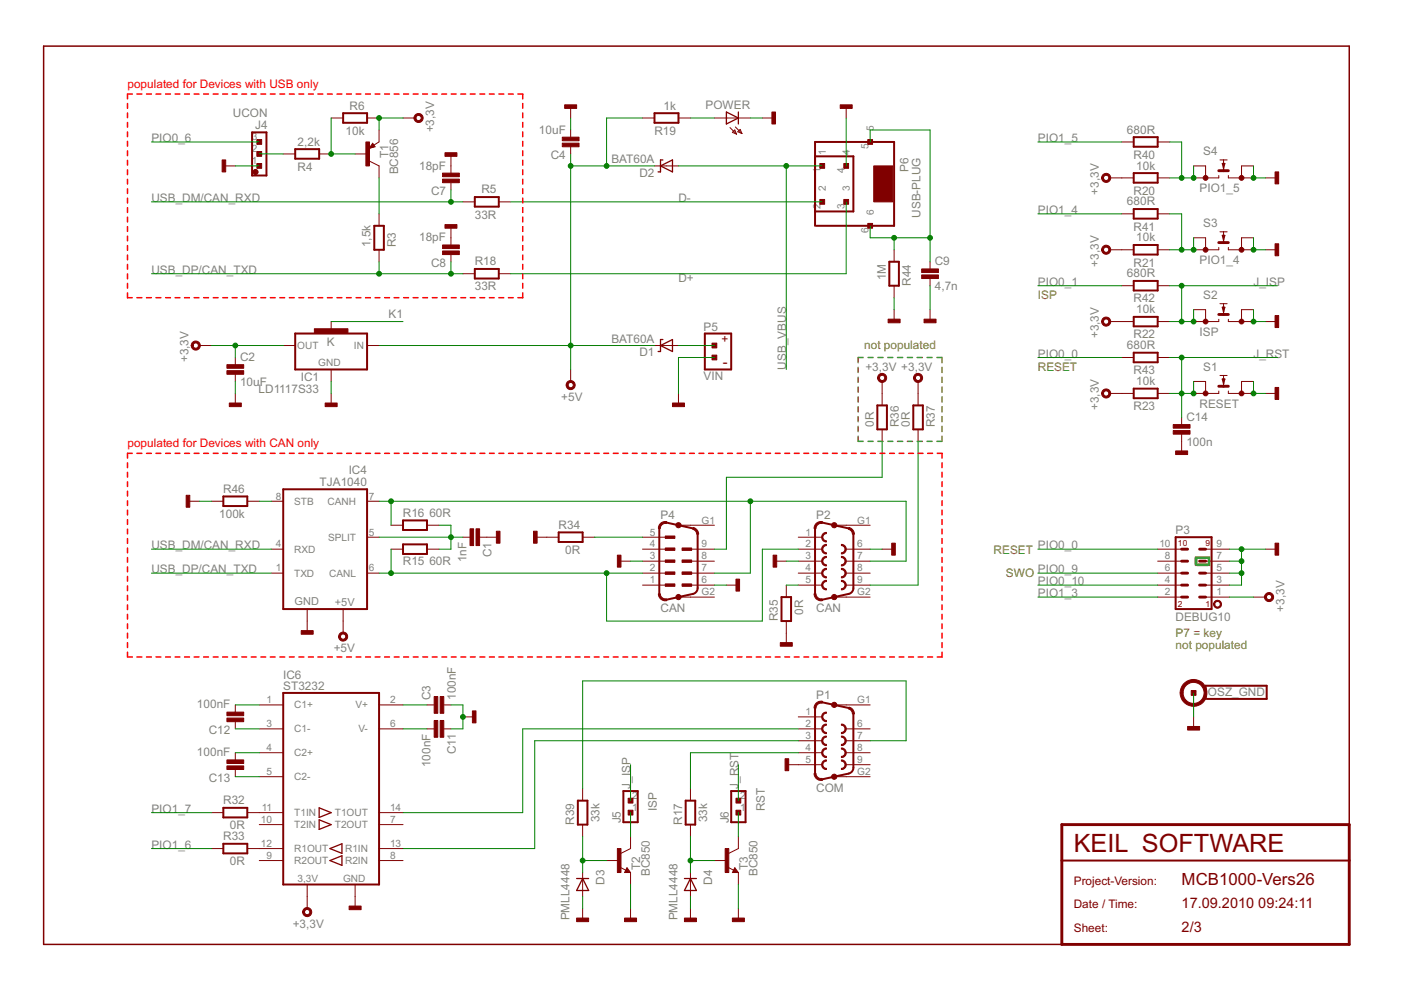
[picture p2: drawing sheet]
<svg xmlns="http://www.w3.org/2000/svg" width="297mm" height="210mm" viewBox="0 0 297 210" stroke-linecap="round" stroke-linejoin="round" font-family="sans-serif">
<defs><g id="words">
<text font-size="6" fill="#800000" x="227.7" y="180.7">KEIL SOFTWARE</text>
<text font-size="4" fill="#800000" x="250.5" y="187.5">MCB1000-Vers26</text>
<g font-size="3.4" fill="#800000">
<text x="153.3" y="77.8">-</text>
<text x="250.5" y="192.6">17.09.2010</text>
<text x="250.5" y="197.7">2/3</text>
<text x="266.8" y="192.6">09:24:11</text>
</g>
<g font-size="2.8" fill="#f00">
<text x="27" y="18.7">populated for Devices with USB only</text>
<text x="27" y="94.9">populated for Devices with CAN only</text>
</g>
<g font-size="2.8" fill="#808080">
<text x="74.1" y="23.2">R6</text>
<text x="140.7" y="23.2">1k</text>
<text x="149.6" y="23.1">POWER</text>
<text x="49.4" y="24.8">UCON</text>
<text x="54.1" y="27.3">J4</text>
<text x="73.3" y="28.6">10k</text>
<text x="92" y="28.1" transform="rotate(-90 92 28.1)">+3,3V</text>
<text x="114.3" y="28.3">10uF</text>
<text x="138.8" y="28.6">R19</text>
<text x="238.9" y="28.3">680R</text>
<text x="32.1" y="30.1">PIO0_6</text>
<text x="63.1" y="30.9">2,2k</text>
<text x="82.4" y="33.5" transform="rotate(-90 82.4 33.5)">T1</text>
<text x="88.9" y="35.9">18pF</text>
<text x="116.8" y="33.7">C4</text>
<text x="129.6" y="34.6">BAT60A</text>
<text x="220" y="30.1">PIO1_5</text>
<text x="240.3" y="33.7">R40</text>
<text x="240.9" y="35.9">10k</text>
<text x="255.1" y="32.9">S4</text>
<text x="63.1" y="36.2">R4</text>
<text x="84.4" y="37" transform="rotate(-90 84.4 37)">BC856</text>
<text x="91.4" y="41.3">C7</text>
<text x="102.1" y="41">R5</text>
<text x="135.6" y="37.4">D2</text>
<text x="192.6" y="36.5" transform="rotate(-90 192.6 36.5)">P6</text>
<text x="233" y="41.3" transform="rotate(-90 233 41.3)">+3,3V</text>
<text x="240.3" y="41.3">R20</text>
<text x="254.3" y="40.8">PIO1_5</text>
<text x="32.1" y="42.8">USB_DM/CAN_RXD</text>
<text x="100.7" y="46.3">33R</text>
<text x="143.9" y="42.8">D-</text>
<text x="195.2" y="46.2" transform="rotate(-90 195.2 46.2)">USB-PLUG</text>
<text x="220" y="45.3">PIO1_4</text>
<text x="238.9" y="43.6">680R</text>
<text x="78.6" y="52.4" transform="rotate(-90 78.6 52.4)">1,5k</text>
<text x="83.9" y="52.4" transform="rotate(-90 83.9 52.4)">R3</text>
<text x="88.9" y="51.2">18pF</text>
<text x="240.3" y="48.9">R41</text>
<text x="240.9" y="51.2">10k</text>
<text x="255.1" y="48.1">S3</text>
<text x="32.1" y="58">USB_DP/CAN_TXD</text>
<text x="91.4" y="56.5">C8</text>
<text x="100.7" y="56.3">R18</text>
<text x="143.9" y="59.8">D+</text>
<text x="187.8" y="59.5" transform="rotate(-90 187.8 59.5)">1M</text>
<text x="198.2" y="56.3">C9</text>
<text x="233" y="56.5" transform="rotate(-90 233 56.5)">+3,3V</text>
<text x="238.9" y="58.8">680R</text>
<text x="240.3" y="56.5">R21</text>
<text x="254.3" y="56">PIO1_4</text>
<text x="100.7" y="61.6">33R</text>
<text x="193.1" y="60.6" transform="rotate(-90 193.1 60.6)">R44</text>
<text x="198.2" y="61.6">4,7n</text>
<text x="220" y="60.6">PIO0_1</text>
<text x="240.3" y="64.1">R42</text>
<text x="255.1" y="63.4">S2</text>
<text x="265.8" y="60.6">J_ISP</text>
<text x="82.4" y="67.4">K1</text>
<text x="149.2" y="70.2">P5</text>
<text x="233" y="71.7" transform="rotate(-90 233 71.7)">+3,3V</text>
<text x="240.3" y="71.7">R22</text>
<text x="240.9" y="66.4">10k</text>
<text x="254.3" y="71.2">ISP</text>
<text x="40" y="76.8" transform="rotate(-90 40 76.8)">+3,3V</text>
<text x="50.9" y="76.6">C2</text>
<text x="69.3" y="73.3">K</text>
<text x="129.6" y="72.7">BAT60A</text>
<text x="135.6" y="75.5">D1</text>
<text x="220" y="75.8">PIO0_0</text>
<text x="238.9" y="74">680R</text>
<text x="265.8" y="75.8">J_RST</text>
<text x="50.9" y="81.9">10uF</text>
<text x="54.8" y="83.4">LD1117S33</text>
<text x="63.8" y="80.9">IC1</text>
<text x="149.2" y="80.6">VIN</text>
<text x="166.7" y="78.3" transform="rotate(-90 166.7 78.3)">USB_VBUS</text>
<text x="183.5" y="78.6">+3,3V +3,3V</text>
<text x="240.3" y="79.4">R43</text>
<text x="240.9" y="81.6">10k</text>
<text x="255.1" y="78.6">S1</text>
<text x="119" y="84.9">+5V</text>
<text x="233" y="87" transform="rotate(-90 233 87)">+3,3V</text>
<text x="240.3" y="87">R23</text>
<text x="251.5" y="89.3">C14</text>
<text x="254.3" y="86.5">RESET</text>
<text x="185.3" y="90.5" transform="rotate(-90 185.3 90.5)">0R</text>
<text x="190.6" y="90.5" transform="rotate(-90 190.6 90.5)">R36</text>
<text x="192.9" y="90.5" transform="rotate(-90 192.9 90.5)">0R</text>
<text x="198.2" y="90.5" transform="rotate(-90 198.2 90.5)">R37</text>
<text x="251.5" y="94.6">100n</text>
<text x="73.9" y="100.6">IC4</text>
<text x="47.3" y="104.5">R46</text>
<text x="67.8" y="103">TJA1040</text>
<text x="46.5" y="109.8">100k</text>
<text x="85.4" y="109.6">R16</text>
<text x="91" y="109.6">60R</text>
<text x="118.4" y="112.1">R34</text>
<text x="140" y="110.1">P4</text>
<text x="173.1" y="110.1">P2</text>
<text x="249.3" y="113.1">P3</text>
<text x="32.1" y="116.4">USB_DM/CAN_RXD</text>
<text x="85.4" y="119.7">R15</text>
<text x="91" y="119.7">60R</text>
<text x="98.9" y="119.2" transform="rotate(-90 98.9 119.2)">1nF</text>
<text x="104.2" y="118.1" transform="rotate(-90 104.2 118.1)">C1</text>
<text x="119.8" y="117.5">0R</text>
<text x="220" y="116.4">PIO0_0</text>
<text x="32.1" y="121.5">USB_DP/CAN_TXD</text>
<text x="220" y="121.5">PIO0_9</text>
<text x="220" y="124.1">PIO0_10</text>
<text x="140" y="129.8">CAN</text>
<text x="164.9" y="131.7" transform="rotate(-90 164.9 131.7)">R35</text>
<text x="170.3" y="130.3" transform="rotate(-90 170.3 130.3)">0R</text>
<text x="173.1" y="129.8">CAN</text>
<text x="220" y="126.6">PIO1_3</text>
<text x="249.3" y="131.7">DEBUG10</text>
<text x="272.4" y="129.7" transform="rotate(-90 272.4 129.7)">+3,3V</text>
<text x="60" y="144">IC6</text>
<text x="70.8" y="138.3">+5V</text>
<text x="60" y="146.4">ST3232</text>
<text x="91.3" y="148.4" transform="rotate(-90 91.3 148.4)">C3</text>
<text x="96.6" y="148.4" transform="rotate(-90 96.6 148.4)">100nF</text>
<text x="173.1" y="148.2">P1</text>
<text x="256.1" y="147.7">OSZ_GND</text>
<text x="41.8" y="150.2">100nF</text>
<text x="44.3" y="155.5">C12</text>
<text x="41.8" y="160.4">100nF</text>
<text x="96.6" y="159.9" transform="rotate(-90 96.6 159.9)">C11</text>
<text x="44.3" y="165.7">C13</text>
<text x="91.3" y="162.7" transform="rotate(-90 91.3 162.7)">100nF</text>
<text x="133.7" y="167.2" transform="rotate(-90 133.7 167.2)">J_ISP</text>
<text x="156.6" y="167.2" transform="rotate(-90 156.6 167.2)">J_RST</text>
<text x="173.1" y="167.9">COM</text>
<text x="32.1" y="172.3">PIO1_7</text>
<text x="47.3" y="170.5">R32</text>
<text x="139.3" y="172" transform="rotate(-90 139.3 172)">ISP</text>
<text x="162.1" y="172" transform="rotate(-90 162.1 172)">RST</text>
<text x="32.1" y="179.9">PIO1_6</text>
<text x="47.3" y="178.1">R33</text>
<text x="48.7" y="175.9">0R</text>
<text x="121.8" y="174.9" transform="rotate(-90 121.8 174.9)">R39</text>
<text x="127.1" y="174.3" transform="rotate(-90 127.1 174.3)">33k</text>
<text x="131.7" y="174.6" transform="rotate(-90 131.7 174.6)">J5</text>
<text x="144.6" y="174.9" transform="rotate(-90 144.6 174.9)">R17</text>
<text x="149.9" y="174.3" transform="rotate(-90 149.9 174.3)">33k</text>
<text x="154.5" y="174.6" transform="rotate(-90 154.5 174.6)">J6</text>
<text x="48.7" y="183.5">0R</text>
<text x="135.7" y="184.5" transform="rotate(-90 135.7 184.5)">T2</text>
<text x="137.8" y="185.8" transform="rotate(-90 137.8 185.8)">BC850</text>
<text x="158.6" y="184.5" transform="rotate(-90 158.6 184.5)">T3</text>
<text x="160.6" y="185.8" transform="rotate(-90 160.6 185.8)">BC850</text>
<text x="128.1" y="187.5" transform="rotate(-90 128.1 187.5)">D3</text>
<text x="151" y="187.5" transform="rotate(-90 151 187.5)">D4</text>
<text x="62.1" y="196.7">+3,3V</text>
<text x="120.8" y="195.2" transform="rotate(-90 120.8 195.2)">PMLL4448</text>
<text x="143.6" y="195.2" transform="rotate(-90 143.6 195.2)">PMLL4448</text>
</g>
<g font-size="2.8" fill="#808000">
<text x="220" y="63.4">ISP</text>
<text x="183.2" y="74">not populated</text>
<text x="220" y="78.6">RESET</text>
<text x="210.7" y="117.5">RESET</text>
<text x="213.2" y="122.3">SWO</text>
<text x="249.3" y="137.5">not populated</text>
<text x="249.3" y="135">P7 = key</text>
</g>
<g font-size="2.8" fill="#800000">
<text x="153" y="72.8">+</text>
<text x="227.7" y="187.5">Project-Version:</text>
<text x="227.7" y="192.6">Date / Time:</text>
<text x="227.7" y="197.7">Sheet:</text>
</g>
<g font-size="2.6" fill="#808080">
<text x="62.5" y="128.4">GND</text>
<text x="71" y="128.5">+5V</text>
</g>
<g font-size="2.4" fill="#808080">
<text x="53.4" y="29.7">3</text>
<text x="185.3" y="27.8" transform="rotate(-90 185.3 27.8)">5</text>
<text x="53.4" y="34.8">1</text>
<text x="53.4" y="32.3">2</text>
<text x="175.1" y="32.8" transform="rotate(-90 175.1 32.8)">1</text>
<text x="180.2" y="32.8" transform="rotate(-90 180.2 32.8)">4</text>
<text x="184.1" y="31.6" transform="rotate(-90 184.1 31.6)">5</text>
<text x="174" y="36.7" transform="rotate(-90 174 36.7)">1</text>
<text x="175.1" y="40.5" transform="rotate(-90 175.1 40.5)">2</text>
<text x="179.1" y="36.7" transform="rotate(-90 179.1 36.7)">4</text>
<text x="180.2" y="40.5" transform="rotate(-90 180.2 40.5)">3</text>
<text x="174" y="44.3" transform="rotate(-90 174 44.3)">2</text>
<text x="179.1" y="44.3" transform="rotate(-90 179.1 44.3)">3</text>
<text x="185.3" y="45.5" transform="rotate(-90 185.3 45.5)">6</text>
<text x="184.1" y="49.4" transform="rotate(-90 184.1 49.4)">6</text>
<text x="63" y="73.9">OUT</text>
<text x="67.5" y="77.6">GND</text>
<text x="75" y="73.9">IN</text>
<text x="58.5" y="105.9">8</text>
<text x="62.4" y="107">STB</text>
<text x="69.4" y="107">CANH</text>
<text x="78.2" y="105.9">7</text>
<text x="78.2" y="113.5">5</text>
<text x="137.8" y="113.5">5</text>
<text x="148.7" y="111">G1</text>
<text x="170.8" y="113.5">1</text>
<text x="181.7" y="111">G1</text>
<text x="58.5" y="116.1">4</text>
<text x="62.4" y="117.2">RXD</text>
<text x="69.6" y="114.7">SPLIT</text>
<text x="137.8" y="118.6">3</text>
<text x="137.8" y="116.1">4</text>
<text x="148.7" y="118.6">8</text>
<text x="148.7" y="116.1">9</text>
<text x="170.8" y="116.1">2</text>
<text x="170.8" y="118.6">3</text>
<text x="181.7" y="116.1">6</text>
<text x="181.7" y="118.6">7</text>
<text x="245.8" y="116.1">10</text>
<text x="247" y="118.6">8</text>
<text x="257.9" y="118.6">7</text>
<text x="257.9" y="116.1">9</text>
<text x="58.5" y="121.2">1</text>
<text x="62.4" y="122.3">TXD</text>
<text x="69.8" y="122.3">CANL</text>
<text x="78.2" y="121.2">6</text>
<text x="137.8" y="123.7">1</text>
<text x="137.8" y="121.2">2</text>
<text x="148.7" y="123.7">6</text>
<text x="148.7" y="121.2">7</text>
<text x="170.8" y="121.2">4</text>
<text x="170.8" y="123.7">5</text>
<text x="181.7" y="121.2">8</text>
<text x="181.7" y="123.7">9</text>
<text x="247" y="123.7">4</text>
<text x="247" y="121.2">6</text>
<text x="257.9" y="123.7">3</text>
<text x="257.9" y="121.2">5</text>
<text x="148.7" y="126.2">G2</text>
<text x="181.7" y="126.2">G2</text>
<text x="247" y="126.2">2</text>
<text x="257.9" y="126.2">1</text>
<text x="56.5" y="149.1">1</text>
<text x="82.7" y="149.1">2</text>
<text x="181.7" y="149.1">G1</text>
<text x="56.5" y="154.2">3</text>
<text x="62.4" y="150.2">C1+</text>
<text x="62.4" y="155.3">C1-</text>
<text x="75.4" y="150.2">V+</text>
<text x="76" y="155.3">V-</text>
<text x="82.7" y="154.2">6</text>
<text x="170.8" y="151.6">1</text>
<text x="170.8" y="154.2">2</text>
<text x="181.7" y="154.2">6</text>
<text x="56.5" y="159.3">4</text>
<text x="62.4" y="160.4">C2+</text>
<text x="170.8" y="156.7">3</text>
<text x="170.8" y="159.3">4</text>
<text x="170.8" y="161.8">5</text>
<text x="181.7" y="156.7">7</text>
<text x="181.7" y="159.3">8</text>
<text x="181.7" y="161.8">9</text>
<text x="56.5" y="164.3">5</text>
<text x="62.4" y="165.4">C2-</text>
<text x="181.7" y="164.3">G2</text>
<text x="55.5" y="171.9">11</text>
<text x="62.4" y="173.1">T1IN</text>
<text x="71" y="173.1">T1OUT</text>
<text x="82.7" y="171.9">14</text>
<text x="134.1" y="171.9">1</text>
<text x="134.1" y="169.4">2</text>
<text x="156.9" y="171.9">1</text>
<text x="156.9" y="169.4">2</text>
<text x="55.3" y="174.5">10</text>
<text x="55.3" y="179.6">12</text>
<text x="62.4" y="175.6">T2IN</text>
<text x="71" y="175.6">T2OUT</text>
<text x="82.7" y="174.5">7</text>
<text x="82.7" y="179.6">13</text>
<text x="56.5" y="182.1">9</text>
<text x="62.4" y="180.7">R1OUT</text>
<text x="62.4" y="183.2">R2OUT</text>
<text x="73.2" y="180.7">R1IN</text>
<text x="73.2" y="183.2">R2IN</text>
<text x="82.7" y="182.1">8</text>
<text x="63.1" y="187">3,3V</text>
<text x="72.7" y="187">GND</text>
</g>
<g font-size="2" fill="#800000">
<text x="249.8" y="115.7">10</text>
<text x="255.6" y="115.7">9</text>
<text x="249.8" y="128.6">2</text>
<text x="255.6" y="128.6">1</text>
</g>
</g></defs>
<g fill="#800000" stroke="#800000" stroke-width=".32">
<path d="M9.2 9.8v190.4z"/>
<path d="M9.2 9.8h276.9z"/>
<path d="M286.1 9.8v165z"/>
<path d="M9.2 200.2h215.9z"/>
</g>
<g fill="#800000" stroke="#800000" stroke-width=".61">
<path d="M225.1 182.5v17.7z"/>
<path d="M225.1 174.8v7.7z"/>
<path d="M225.1 174.8h61z"/>
<path d="M286.1 174.8v7.7z"/>
<path d="M286.1 182.5v17.7z"/>
<path d="M225.1 200.2h61z"/>
<path d="M254.3 116.4h1.3z"/>
<path d="M254.3 119h1.3z"/>
<path d="M254.3 121.5h1.3z"/>
<path d="M254.3 124.1h1.3z"/>
<path d="M254.3 126.6h1.3z"/>
<path d="M250.5 116.4h1.3z"/>
<path d="M250.5 119h1.3z"/>
<path d="M250.5 121.5h1.3z"/>
<path d="M250.5 124.1h1.3z"/>
<path d="M250.5 126.6h1.3z"/>
<path d="M258.4 81.9h1z"/>
<path d="M259.4 81.9h1z"/>
<path d="M258.4 66.7h1z"/>
<path d="M259.4 66.7h1z"/>
<path d="M258.4 51.4h1z"/>
<path d="M259.4 51.4h1z"/>
<path d="M258.4 36.2h1z"/>
<path d="M259.4 36.2h1z"/>
</g>
<g fill="#800000" stroke="#800000" stroke-width=".42">
<path d="M225.1 182.5h61z"/>
<path d="M249.3 129.1h7.6z"/>
<path d="M249.3 113.9v15.2z"/>
<path d="M256.9 113.9v15.2z"/>
<path d="M249.3 113.9h7.6z"/>
<path d="M255.6 145.4v2.8z"/>
<path d="M255.6 145.4h13z"/>
<path d="M268.6 145.4v2.8z"/>
<path d="M255.9 148.2h12.7z"/>
<path d="M100.7 41.8h5z"/>
<path d="M100.7 41.8v2z"/>
<path d="M100.7 43.8h5z"/>
<path d="M105.7 41.8v2z"/>
<path d="M100.7 57h5z"/>
<path d="M100.7 57v2.1z"/>
<path d="M100.7 59.1h5z"/>
<path d="M105.7 57v2.1z"/>
<path d="M138.8 26h5z"/>
<path d="M138.8 24v2z"/>
<path d="M138.8 24h5z"/>
<path d="M143.8 24v2z"/>
<path d="M62.6 33.7h5.1z"/>
<path d="M67.7 31.6v2.1z"/>
<path d="M62.6 31.6h5.1z"/>
<path d="M62.6 31.6v2.1z"/>
<path d="M72.7 24h5.1z"/>
<path d="M72.7 24v2z"/>
<path d="M72.7 26h5.1z"/>
<path d="M77.8 24v2z"/>
<path d="M81.4 47.9v5.1z"/>
<path d="M79.4 47.9h2z"/>
<path d="M79.4 47.9v5.1z"/>
<path d="M79.4 53h2z"/>
<path d="M53.4 28.1h3.1z"/>
<path d="M56.5 28.1v9.1z"/>
<path d="M53.4 28.1v9.1z"/>
<path d="M53.4 37.2h3.1z"/>
<path d="M174.3 148.9l2.6 .6z"/>
<path d="M176.9 149.5l3 .6z"/>
<path d="M180.9 151.4v11.4z"/>
<path d="M172.8 150.1v13.9z"/>
<path d="M174.3 165.2l2.6-.5z"/>
<path d="M176.9 164.7l3-.7z"/>
<path d="M174.3 110.8l2.6 .6z"/>
<path d="M176.9 111.4l3 .6z"/>
<path d="M180.9 113.3v11.4z"/>
<path d="M172.8 112.1v13.8z"/>
<path d="M174.3 127.1l2.6-.5z"/>
<path d="M176.9 126.6l3-.7z"/>
<path d="M141.3 110.8l2.5 .6z"/>
<path d="M143.8 111.4l3.1 .6z"/>
<path d="M147.9 113.3v11.4z"/>
<path d="M139.8 112.1v13.8z"/>
<path d="M141.3 127.1l2.5-.5z"/>
<path d="M143.8 126.6l3.1-.7z"/>
<path d="M60 129.1h17.8z"/>
<path d="M60 103.7v25.4z"/>
<path d="M60 103.7h17.8z"/>
<path d="M77.8 103.7v25.4z"/>
<path d="M60 146.9h20.4z"/>
<path d="M80.4 146.9v40.6z"/>
<path d="M60 187.5h20.4z"/>
<path d="M60 146.9v40.6z"/>
<path d="M172.8 33.1h8.1z"/>
<path d="M180.9 33.1v11.7z"/>
<path d="M172.8 33.1v11.7z"/>
<path d="M172.8 44.8h8.1z"/>
<path d="M173.1 47.9h16.5z"/>
<path d="M172.8 30.1h16.8z"/>
<path d="M172.8 30.1v17.8z"/>
<path d="M189.6 30.1v17.8z"/>
<path d="M149.4 78.3h5.6z"/>
<path d="M149.4 70.7v7.6z"/>
<path d="M155 70.7v7.6z"/>
<path d="M149.4 70.7h5.6z"/>
<path d="M190.6 55.5v5.1z"/>
<path d="M188.6 60.6h2z"/>
<path d="M188.6 55.5v5.1z"/>
<path d="M188.6 55.5h2z"/>
<path d="M62.6 78.3h15.2z"/>
<path d="M62.6 70.7v7.6z"/>
<path d="M62.6 70.7h15.2z"/>
<path d="M77.8 70.7v7.6z"/>
<path d="M47.3 105.3h5.1z"/>
<path d="M47.3 105.3v2z"/>
<path d="M47.3 107.3h5.1z"/>
<path d="M52.4 105.3v2z"/>
<path d="M85.4 110.3h5.1z"/>
<path d="M85.4 110.3v2.1z"/>
<path d="M85.4 112.4h5.1z"/>
<path d="M90.5 110.3v2.1z"/>
<path d="M85.4 115.4h5.1z"/>
<path d="M85.4 115.4v2.1z"/>
<path d="M85.4 117.5h5.1z"/>
<path d="M90.5 115.4v2.1z"/>
<path d="M118.4 112.9h5.1z"/>
<path d="M118.4 112.9v2z"/>
<path d="M118.4 114.9h5.1z"/>
<path d="M123.5 112.9v2z"/>
<path d="M165.7 126.6v5.1z"/>
<path d="M165.7 131.7h2z"/>
<path d="M167.7 126.6v5.1z"/>
<path d="M165.7 126.6h2z"/>
<path d="M188 86v5z"/>
<path d="M186 86h2z"/>
<path d="M186 86v5z"/>
<path d="M186 91h2z"/>
<path d="M195.7 86v5z"/>
<path d="M193.6 86h2.1z"/>
<path d="M193.6 86v5z"/>
<path d="M193.6 91h2.1z"/>
<path d="M47.3 171.3h5.1z"/>
<path d="M47.3 171.3v2z"/>
<path d="M47.3 173.3h5.1z"/>
<path d="M52.4 171.3v2z"/>
<path d="M47.3 178.9h5.1z"/>
<path d="M47.3 178.9v2z"/>
<path d="M47.3 180.9h5.1z"/>
<path d="M52.4 178.9v2z"/>
<path d="M132.2 174.3h3z"/>
<path d="M132.2 167.7v6.6z"/>
<path d="M135.2 167.7v6.6z"/>
<path d="M132.2 167.7h3z"/>
<path d="M155 174.3h3.1z"/>
<path d="M155 167.7v6.6z"/>
<path d="M158.1 167.7v6.6z"/>
<path d="M155 167.7h3.1z"/>
<path d="M122.5 169.8v5z"/>
<path d="M122.5 174.8h2z"/>
<path d="M124.5 169.8v5z"/>
<path d="M122.5 169.8h2z"/>
<path d="M145.4 169.8v5z"/>
<path d="M145.4 174.8h2z"/>
<path d="M147.4 169.8v5z"/>
<path d="M145.4 169.8h2z"/>
<path d="M240.4 84.4h5z"/>
<path d="M240.4 82.4v2z"/>
<path d="M240.4 82.4h5z"/>
<path d="M245.4 82.4v2z"/>
<path d="M240.4 76.8h5z"/>
<path d="M240.4 74.8v2z"/>
<path d="M240.4 74.8h5z"/>
<path d="M245.4 74.8v2z"/>
<path d="M240.4 69.2h5z"/>
<path d="M240.4 67.2v2z"/>
<path d="M240.4 67.2h5z"/>
<path d="M245.4 67.2v2z"/>
<path d="M240.4 61.6h5z"/>
<path d="M240.4 59.6v2z"/>
<path d="M240.4 59.6h5z"/>
<path d="M245.4 59.6v2z"/>
<path d="M240.4 54h5z"/>
<path d="M240.4 51.9v2.1z"/>
<path d="M240.4 51.9h5z"/>
<path d="M245.4 51.9v2.1z"/>
<path d="M240.4 46.4h5z"/>
<path d="M240.4 44.3v2.1z"/>
<path d="M240.4 44.3h5z"/>
<path d="M245.4 44.3v2.1z"/>
<path d="M240.4 38.7h5z"/>
<path d="M240.4 36.7v2z"/>
<path d="M240.4 36.7h5z"/>
<path d="M245.4 36.7v2z"/>
<path d="M240.4 31.1h5z"/>
<path d="M240.4 29.1v2z"/>
<path d="M240.4 29.1h5z"/>
<path d="M245.4 29.1v2z"/>
</g>
<g fill="#800000" stroke="#800000" stroke-width=".21">
<path d="M268.3 116.4h2.5z"/>
<path d="M265.8 126.6h2.5z"/>
<path d="M255.6 126.6h5.1z"/>
<path d="M245.4 126.6h5.1z"/>
<path d="M255.6 124.1h5.1z"/>
<path d="M245.4 124.1h5.1z"/>
<path d="M255.6 121.5h5.1z"/>
<path d="M245.4 121.5h5.1z"/>
<path d="M255.6 119h5.1z"/>
<path d="M245.4 119h5.1z"/>
<path d="M255.6 116.4h5.1z"/>
<path d="M245.4 116.4h5.1z"/>
<path d="M253.1 152v2.5z"/>
<path d="M161.6 25h2.6z"/>
<path d="M105.7 42.8h2.6z"/>
<path d="M98.1 42.8h2.6z"/>
<path d="M105.7 58h2.6z"/>
<path d="M98.1 58h2.6z"/>
<path d="M143.8 25h2.6z"/>
<path d="M136.2 25h2.6z"/>
<path d="M179.4 22.5v2.5z"/>
<path d="M156.5 25h2.6z"/>
<path d="M151.5 25h2.5z"/>
<path d="M154 25h2.5z"/>
<path d="M154.8 27.1l1.4 1.3z"/>
<path d="M155.8 27.6l.4 .8z"/>
<path d="M155.8 27.6l-.5 .5z"/>
<path d="M155.3 28.1l.9 .3z"/>
<path d="M156.9 27.4l.4 .9z"/>
<path d="M156.9 27.4l-.5 .5z"/>
<path d="M156.4 27.9l.9 .4z"/>
<path d="M155.9 26.9l1.4 1.4z"/>
<path d="M70.2 83.4v2.6z"/>
<path d="M42.3 73.3h2.5z"/>
<path d="M49.9 75.8v1.5z"/>
<path d="M49.9 79.4v1.5z"/>
<path d="M49.9 83.4v2.6z"/>
<path d="M121 31.1v1.5z"/>
<path d="M121 27.6v1.5z"/>
<path d="M121 22.5v2.5z"/>
<path d="M95.6 38.7v1.6z"/>
<path d="M95.6 35.2v1.5z"/>
<path d="M95.6 54v1.5z"/>
<path d="M95.6 50.4v1.5z"/>
<path d="M95.6 32.6v2.6z"/>
<path d="M95.6 47.9v2.5z"/>
<path d="M75.3 32.6h2.5z"/>
<path d="M80.4 27.6v2.5z"/>
<path d="M80.4 35.2v2.5z"/>
<path d="M78.3 34.2l2.1 1z"/>
<path d="M79 30.4l-.7 1.1z"/>
<path d="M78.3 31.5l1.2-.4z"/>
<path d="M79 30.4l.5 .7z"/>
<path d="M78.2 31.5l2.1-1.4z"/>
<path d="M60 32.6h2.6z"/>
<path d="M67.7 32.6h2.5z"/>
<path d="M77.8 25h2.6z"/>
<path d="M70.2 25h2.5z"/>
<path d="M47.3 35.2h2.6z"/>
<path d="M80.4 53v2.5z"/>
<path d="M80.4 45.3v2.6z"/>
<path d="M141.3 35.2h2.5z"/>
<path d="M138.8 35.2h2.5z"/>
<path d="M85.4 25h2.6z"/>
<path d="M169.2 152h5.1z"/>
<path d="M179.4 154.5h5.1z"/>
<path d="M169.2 154.5h5.1z"/>
<path d="M179.4 157.1h5.1z"/>
<path d="M169.2 157.1h5.1z"/>
<path d="M179.4 159.6h5.1z"/>
<path d="M169.2 159.6h5.1z"/>
<path d="M179.4 162.1h5.1z"/>
<path d="M169.2 162.1h5.1z"/>
<path d="M179.4 149.5h5.1z"/>
<path d="M179.4 164.7h5.1z"/>
<path d="M176.9 149.5h2.5z"/>
<path d="M176.9 164.7h2.5z"/>
<path d="M169.2 113.9h5.1z"/>
<path d="M179.4 116.4h5.1z"/>
<path d="M169.2 116.4h5.1z"/>
<path d="M179.4 119h5.1z"/>
<path d="M169.2 119h5.1z"/>
<path d="M179.4 121.5h5.1z"/>
<path d="M169.2 121.5h5.1z"/>
<path d="M179.4 124.1h5.1z"/>
<path d="M169.2 124.1h5.1z"/>
<path d="M179.4 111.4h5.1z"/>
<path d="M179.4 126.6h5.1z"/>
<path d="M176.9 111.4h2.5z"/>
<path d="M176.9 126.6h2.5z"/>
<path d="M136.2 124.1h5.1z"/>
<path d="M146.4 124.1h5.1z"/>
<path d="M136.2 121.5h5.1z"/>
<path d="M146.4 121.5h5.1z"/>
<path d="M136.2 119h5.1z"/>
<path d="M146.4 119h5.1z"/>
<path d="M136.2 116.4h5.1z"/>
<path d="M146.4 116.4h5.1z"/>
<path d="M136.2 113.9h5.1z"/>
<path d="M146.4 111.4h5.1z"/>
<path d="M146.4 126.6h5.1z"/>
<path d="M143.8 111.4h2.6z"/>
<path d="M143.8 126.6h2.6z"/>
<path d="M77.8 106.3h2.6z"/>
<path d="M72.7 129.1v2.6z"/>
<path d="M77.8 113.9h2.6z"/>
<path d="M65.1 129.1v2.6z"/>
<path d="M77.8 121.5h2.6z"/>
<path d="M57.5 121.5h2.5z"/>
<path d="M57.5 116.4h2.5z"/>
<path d="M57.5 106.3h2.5z"/>
<path d="M55 149.5h5z"/>
<path d="M55 154.5h5z"/>
<path d="M55 159.6h5z"/>
<path d="M55 164.7h5z"/>
<path d="M55 172.3h5z"/>
<path d="M55 174.8h5z"/>
<path d="M55 179.9h5z"/>
<path d="M55 182.5h5z"/>
<path d="M80.4 149.5h5z"/>
<path d="M80.4 154.5h5z"/>
<path d="M80.4 172.3h5z"/>
<path d="M80.4 174.8h5z"/>
<path d="M80.4 179.9h5z"/>
<path d="M80.4 182.5h5z"/>
<path d="M65.1 187.5v2.6z"/>
<path d="M75.3 187.5v2.6z"/>
<path d="M253.1 80.9h2.5z"/>
<path d="M253.1 83.4h2.5z"/>
<path d="M263.2 83.4h2.6z"/>
<path d="M263.2 80.9h2.6z"/>
<path d="M255.6 80.9v2.5z"/>
<path d="M263.2 80.9v2.5z"/>
<path d="M255.6 83.4h2.8z"/>
<path d="M260.4 82.9v.5z"/>
<path d="M260.4 83.4h2.8z"/>
<path d="M258.4 82.9v.5z"/>
<path d="M259.4 81.4v.5z"/>
<path d="M259.4 79.6v1.8z"/>
<path d="M259.4 79.6h.8z"/>
<path d="M258.7 79.6h.7z"/>
<path d="M253.1 65.7h2.5z"/>
<path d="M253.1 68.2h2.5z"/>
<path d="M263.2 68.2h2.6z"/>
<path d="M263.2 65.7h2.6z"/>
<path d="M255.6 65.7v2.5z"/>
<path d="M263.2 65.7v2.5z"/>
<path d="M255.6 68.2h2.8z"/>
<path d="M260.4 67.7v.5z"/>
<path d="M260.4 68.2h2.8z"/>
<path d="M258.4 67.7v.5z"/>
<path d="M259.4 66.2v.5z"/>
<path d="M259.4 64.4v1.8z"/>
<path d="M259.4 64.4h.8z"/>
<path d="M258.7 64.4h.7z"/>
<path d="M121 78.3v2.6z"/>
<path d="M141.3 73.3h2.5z"/>
<path d="M138.8 73.3h2.5z"/>
<path d="M143.8 83.4v2.6z"/>
<path d="M197.2 55.5v1.5z"/>
<path d="M197.2 59.1v1.5z"/>
<path d="M189.6 53v2.5z"/>
<path d="M189.6 60.6v2.5z"/>
<path d="M189.6 65.7v2.5z"/>
<path d="M197.2 65.7v2.5z"/>
<path d="M77.8 73.3h2.6z"/>
<path d="M70.2 78.3v2.6z"/>
<path d="M60 73.3h2.6z"/>
<path d="M70.2 68.2v2.5z"/>
<path d="M52.4 106.3h2.6z"/>
<path d="M44.8 106.3h2.5z"/>
<path d="M90.5 111.4h2.6z"/>
<path d="M82.9 111.4h2.5z"/>
<path d="M90.5 116.4h2.6z"/>
<path d="M82.9 116.4h2.5z"/>
<path d="M123.5 113.9h2.6z"/>
<path d="M115.9 113.9h2.5z"/>
<path d="M65.1 131.7v2.5z"/>
<path d="M39.7 106.3h2.6z"/>
<path d="M101.7 113.9h1.5z"/>
<path d="M98.1 113.9h1.6z"/>
<path d="M103.2 113.9h2.5z"/>
<path d="M113.4 113.9h2.5z"/>
<path d="M131.1 119h2.6z"/>
<path d="M154 124.1h2.5z"/>
<path d="M164.2 119h2.5z"/>
<path d="M187 116.4h2.6z"/>
<path d="M166.7 124.1v2.5z"/>
<path d="M166.7 131.7v2.5z"/>
<path d="M166.7 134.2v2.6z"/>
<path d="M187 91v2.6z"/>
<path d="M187 83.4v2.6z"/>
<path d="M194.6 91v2.6z"/>
<path d="M194.6 83.4v2.6z"/>
<path d="M187 80.9v2.5z"/>
<path d="M194.6 80.9v2.5z"/>
<path d="M49.9 153v1.5z"/>
<path d="M49.9 149.5v1.5z"/>
<path d="M49.9 163.2v1.5z"/>
<path d="M49.9 159.6v1.5z"/>
<path d="M90.5 149.5h1.6z"/>
<path d="M94.1 149.5h1.5z"/>
<path d="M94.1 154.5h1.5z"/>
<path d="M90.5 154.5h1.6z"/>
<path d="M75.3 190.1v2.5z"/>
<path d="M98.1 152h2.6z"/>
<path d="M65.1 190.1v2.5z"/>
<path d="M52.4 172.3h2.6z"/>
<path d="M44.8 172.3h2.5z"/>
<path d="M52.4 179.9h2.6z"/>
<path d="M44.8 179.9h2.5z"/>
<path d="M166.7 162.1h2.5z"/>
<path d="M128.6 182.5h2.5z"/>
<path d="M133.7 185v2.5z"/>
<path d="M133.7 177.4v2.5z"/>
<path d="M131.7 180.9l2-1z"/>
<path d="M132.9 184l.8 1z"/>
<path d="M132.4 185h1.3z"/>
<path d="M132.9 184l-.5 1z"/>
<path d="M131.5 183.9l1.2 .6z"/>
<path d="M151.5 182.5h2.5z"/>
<path d="M156.5 185v2.5z"/>
<path d="M156.5 177.4v2.5z"/>
<path d="M154.5 180.9l2-1z"/>
<path d="M155.8 184l.7 1z"/>
<path d="M155.3 185h1.2z"/>
<path d="M155.8 184l-.5 1z"/>
<path d="M154.3 183.9l1.3 .6z"/>
<path d="M123.5 187.5v2.6z"/>
<path d="M123.5 185v2.5z"/>
<path d="M146.4 187.5v2.6z"/>
<path d="M146.4 185v2.5z"/>
<path d="M123.5 167.2v2.6z"/>
<path d="M123.5 174.8v2.6z"/>
<path d="M123.5 192.6v2.6z"/>
<path d="M133.7 192.6v2.6z"/>
<path d="M146.4 192.6v2.6z"/>
<path d="M156.5 192.6v2.6z"/>
<path d="M146.4 167.2v2.6z"/>
<path d="M146.4 174.8v2.6z"/>
<path d="M253.1 50.4h2.5z"/>
<path d="M253.1 53h2.5z"/>
<path d="M263.2 53h2.6z"/>
<path d="M263.2 50.4h2.6z"/>
<path d="M255.6 50.4v2.6z"/>
<path d="M263.2 50.4v2.6z"/>
<path d="M255.6 53h2.8z"/>
<path d="M260.4 52.5v.5z"/>
<path d="M260.4 53h2.8z"/>
<path d="M258.4 52.5v.5z"/>
<path d="M259.4 50.9v.5z"/>
<path d="M259.4 49.1v1.8z"/>
<path d="M259.4 49.1h.8z"/>
<path d="M258.7 49.1h.7z"/>
<path d="M253.1 35.2h2.5z"/>
<path d="M253.1 37.7h2.5z"/>
<path d="M263.2 37.7h2.6z"/>
<path d="M263.2 35.2h2.6z"/>
<path d="M255.6 35.2v2.5z"/>
<path d="M263.2 35.2v2.5z"/>
<path d="M255.6 37.7h2.8z"/>
<path d="M260.4 37.2v.5z"/>
<path d="M260.4 37.7h2.8z"/>
<path d="M258.4 37.2v.5z"/>
<path d="M259.4 35.7v.5z"/>
<path d="M259.4 33.9v1.8z"/>
<path d="M259.4 33.9h.8z"/>
<path d="M258.7 33.9h.7z"/>
<path d="M268.3 83.4h2.5z"/>
<path d="M268.3 68.2h2.5z"/>
<path d="M268.3 53h2.5z"/>
<path d="M268.3 37.7h2.5z"/>
<path d="M245.4 83.4h2.6z"/>
<path d="M237.8 83.4h2.6z"/>
<path d="M245.4 75.8h2.6z"/>
<path d="M237.8 75.8h2.6z"/>
<path d="M245.4 68.2h2.6z"/>
<path d="M237.8 68.2h2.6z"/>
<path d="M245.4 60.6h2.6z"/>
<path d="M237.8 60.6h2.6z"/>
<path d="M245.4 53h2.6z"/>
<path d="M237.8 53h2.6z"/>
<path d="M245.4 45.3h2.6z"/>
<path d="M237.8 45.3h2.6z"/>
<path d="M245.4 37.7h2.6z"/>
<path d="M237.8 37.7h2.6z"/>
<path d="M245.4 30.1h2.6z"/>
<path d="M237.8 30.1h2.6z"/>
<path d="M235.3 37.7h2.5z"/>
<path d="M235.3 53h2.5z"/>
<path d="M235.3 68.2h2.5z"/>
<path d="M235.3 83.4h2.5z"/>
<path d="M250.5 88.5v1.5z"/>
<path d="M250.5 92.1v1.5z"/>
<path d="M250.5 93.6v2.5z"/>
<path d="M72.7 131.7v2.5z"/>
<path d="M268.3 126a.97 .97 0 0 1 1.6 .1 .97 .97 0 0 1-.6 1.4 .97 .97 0 0 1-1.2-.9h.4a.56 .56 0 0 1 .7-.6 .56 .56 0 0 1 .3 .9 .56 .56 0 0 1-1-.1v-.2h-.4z" fill-rule="evenodd"/>
<path d="M257.5 127.6a.84 .84 0 0 1 1.3 0 .84 .84 0 0 1-.4 1.3 .84 .84 0 0 1-1.1-.8h.3a.59 .59 0 0 1 .8-.5 .59 .59 0 0 1 .1 1 .59 .59 0 0 1-.9-.3v-.2h-.3z" fill-rule="evenodd"/>
<path d="M250.9 145a2.85 2.85 0 0 1 4.5 .4 2.85 2.85 0 0 1-1.5 4.2 2.85 2.85 0 0 1-3.7-2.7h.6a2.24 2.24 0 0 1 3.2-2.1 2.24 2.24 0 0 1 .4 3.8 2.24 2.24 0 0 1-3.5-1.3l-.1-.4h-.6a2.98 2.98 0 0 1 .7-1.9z" fill-rule="evenodd"/>
<path d="M40.7 72.7a.97 .97 0 0 1 1.6 0 .97 .97 0 0 1-.5 1.5 .97 .97 0 0 1-1.3-.9h.4a.56 .56 0 0 1 .8-.6 .56 .56 0 0 1 .2 .9 .56 .56 0 0 1-.9-.2l-.1-.1h-.4z" fill-rule="evenodd"/>
<path d="M53.9 36a.55 .55 0 0 1 .8 .3 .55 .55 0 0 1-.4 .7 .55 .55 0 0 1-.7-.5h.4l.2-.2 .1 .3-.7-.1z" fill-rule="evenodd"/>
<path d="M88 24.4a.97 .97 0 0 1 1.5 .1 .97 .97 0 0 1-.5 1.5 .97 .97 0 0 1-1.2-1h.4a.56 .56 0 0 1 .7-.5 .56 .56 0 0 1 .2 .9 .56 .56 0 0 1-.9-.2v-.2h-.4z" fill-rule="evenodd"/>
<path d="M174.5 153.8l.7-.3v.3a.76 .76 0 0 0-.7 .7 .76 .76 0 0 0 .7 .8v.3a1.02 1.02 0 0 1-.9-.7 1.02 1.02 0 0 1 .2-1.1z" fill-rule="evenodd"/>
<path d="M178.4 153.5a1.02 1.02 0 0 1 1 1 1.02 1.02 0 0 1-1 1.1v-.3a.76 .76 0 0 0 .8-.8 .76 .76 0 0 0-.8-.7z" fill-rule="evenodd"/>
<path d="M174.5 151.2l.7-.2v.2a.76 .76 0 0 0-.7 .8 .76 .76 0 0 0 .7 .8v.2a1.02 1.02 0 0 1-.9-.6 1.02 1.02 0 0 1 .2-1.2z" fill-rule="evenodd"/>
<path d="M178.4 158.6a1.02 1.02 0 0 1 1 1 1.02 1.02 0 0 1-1 1v-.2a.76 .76 0 0 0 .8-.8 .76 .76 0 0 0-.8-.8z" fill-rule="evenodd"/>
<path d="M174.5 156.3l.6-.2h.1v.2a.76 .76 0 0 0-.7 .8 .76 .76 0 0 0 .7 .7v.3a1.01 1.01 0 0 1-1-.7 1.01 1.01 0 0 1 .3-1.1z" fill-rule="evenodd"/>
<path d="M178.4 156.1a1.01 1.01 0 0 1 1 1 1.01 1.01 0 0 1-1 1v-.3a.76 .76 0 0 0 .8-.7 .76 .76 0 0 0-.8-.8z" fill-rule="evenodd"/>
<path d="M174.5 158.8l.6-.2h.1v.2a.76 .76 0 0 0-.7 .8 .76 .76 0 0 0 .7 .8v.2a1.01 1.01 0 0 1-1-.6 1.01 1.01 0 0 1 .3-1.2z" fill-rule="evenodd"/>
<path d="M178.4 161.1a1.02 1.02 0 0 1 1 1 1.02 1.02 0 0 1-1 1.1v-.3a.76 .76 0 0 0 .8-.8 .76 .76 0 0 0-.8-.7z" fill-rule="evenodd"/>
<path d="M174.5 161.4l.6-.3h.1v.3a.76 .76 0 0 0-.7 .7 .76 .76 0 0 0 .7 .8v.3a1.01 1.01 0 0 1-1-.7 1.01 1.01 0 0 1 .3-1.1z" fill-rule="evenodd"/>
<path d="M173 149.1l.6-.4h.8l-.1 .4h-.5l-.5 .3-.3 .7h-.4z" fill-rule="evenodd"/>
<path d="M180 149.9l.4 .2 .5 .5 .2 .8h-.4l-.3-.8-.5-.3z" fill-rule="evenodd"/>
<path d="M172.6 164h.4l.3 .7 .5 .3h.5l.1 .4a1.48 1.48 0 0 1-1.8-1.4z" fill-rule="evenodd"/>
<path d="M174.5 115.7l.7-.3v.3a.76 .76 0 0 0-.7 .7 .76 .76 0 0 0 .7 .8v.3a1.02 1.02 0 0 1-.9-.7 1.02 1.02 0 0 1 .2-1.1z" fill-rule="evenodd"/>
<path d="M178.4 115.4a1.02 1.02 0 0 1 1 1 1.02 1.02 0 0 1-1 1.1v-.3a.76 .76 0 0 0 .8-.8 .76 .76 0 0 0-.8-.7z" fill-rule="evenodd"/>
<path d="M174.5 113.1l.7-.2v.2a.76 .76 0 0 0-.7 .8 .76 .76 0 0 0 .7 .8v.2a1.02 1.02 0 0 1-.9-.6 1.02 1.02 0 0 1 .2-1.2z" fill-rule="evenodd"/>
<path d="M178.4 120.5a1.02 1.02 0 0 1 1 1 1.02 1.02 0 0 1-1 1v-.2a.76 .76 0 0 0 .8-.8 .76 .76 0 0 0-.8-.7z" fill-rule="evenodd"/>
<path d="M174.5 118.2l.7-.2v.2a.76 .76 0 0 0-.7 .8 .76 .76 0 0 0 .7 .7v.3a1.02 1.02 0 0 1-.9-.7 1.02 1.02 0 0 1 .2-1.1z" fill-rule="evenodd"/>
<path d="M178.4 118a1.02 1.02 0 0 1 1 1 1.02 1.02 0 0 1-1 1v-.3a.76 .76 0 0 0 .8-.7 .76 .76 0 0 0-.8-.8z" fill-rule="evenodd"/>
<path d="M174.5 120.7l.7-.2v.3a.76 .76 0 0 0-.7 .7 .76 .76 0 0 0 .7 .8v.2a1.02 1.02 0 0 1-.9-.6 1.02 1.02 0 0 1 .2-1.2z" fill-rule="evenodd"/>
<path d="M178.4 123a1.02 1.02 0 0 1 1 1.1 1.02 1.02 0 0 1-1 1v-.3a.76 .76 0 0 0 .8-.7 .76 .76 0 0 0-.8-.8z" fill-rule="evenodd"/>
<path d="M174.5 123.3l.7-.3v.3a.76 .76 0 0 0-.7 .8 .76 .76 0 0 0 .7 .7v.3a1.02 1.02 0 0 1-.9-.7 1.02 1.02 0 0 1 .2-1.1z" fill-rule="evenodd"/>
<path d="M173 111l.6-.3 .8-.1-.1 .4h-.5l-.5 .3-.3 .8h-.4z" fill-rule="evenodd"/>
<path d="M180 111.8l.4 .2 .5 .5 .2 .8h-.4l-.1-.6-.7-.5z" fill-rule="evenodd"/>
<path d="M172.6 125.9h.4l.3 .7 .5 .3 .5 .1 .1 .3a1.48 1.48 0 0 1-1.8-1.4z" fill-rule="evenodd"/>
<path d="M140 111l.6-.3 .8-.1-.1 .4h-.5l-.5 .3-.3 .8h-.4l.1-.5z" fill-rule="evenodd"/>
<path d="M147 111.8l.4 .2 .5 .5 .2 .8h-.4l-.3-.8-.5-.3z" fill-rule="evenodd"/>
<path d="M139.6 125.9h.4l.3 .7 .5 .3 .5 .1 .1 .3a1.46 1.46 0 0 1-1.8-1.4z" fill-rule="evenodd"/>
<path d="M120.2 81a.96 .96 0 0 1 1.6 .1 .96 .96 0 0 1-.5 1.4 .96 .96 0 0 1-1.3-.9h.4a.56 .56 0 0 1 .8-.4 .56 .56 0 0 1 .2 .9 .56 .56 0 0 1-.9-.3l-.1-.2h-.4z" fill-rule="evenodd"/>
<path d="M186.3 79.5a.97 .97 0 0 1 1.5 .1 .97 .97 0 0 1-.5 1.5 .97 .97 0 0 1-1.2-1h.4a.56 .56 0 0 1 .8-.4 .56 .56 0 0 1 .1 .9 .56 .56 0 0 1-.9-.3v-.2h-.4z" fill-rule="evenodd"/>
<path d="M193.9 79.5a.97 .97 0 0 1 1.5 .1 .97 .97 0 0 1-.5 1.5 .97 .97 0 0 1-1.2-1h.4a.56 .56 0 0 1 .8-.4 .56 .56 0 0 1 .1 .9 .56 .56 0 0 1-.9-.3v-.2h-.4z" fill-rule="evenodd"/>
<path d="M64.4 192.8a.97 .97 0 0 1 1.5 0 .97 .97 0 0 1-.5 1.5 .97 .97 0 0 1-1.2-.9h.4a.56 .56 0 0 1 .7-.6 .56 .56 0 0 1 .2 .9 .56 .56 0 0 1-.9-.1v-.2h-.4z" fill-rule="evenodd"/>
<path d="M233.8 37.1a.97 .97 0 0 1 1.5 .1 .97 .97 0 0 1-.5 1.5 .97 .97 0 0 1-1.2-1h.4a.56 .56 0 0 1 .7-.6 .56 .56 0 0 1 .2 1 .56 .56 0 0 1-.9-.2v-.2h-.4z" fill-rule="evenodd"/>
<path d="M233.8 52.4a.97 .97 0 0 1 1.5 0 .97 .97 0 0 1-.5 1.5 .97 .97 0 0 1-1.2-.9h.4a.56 .56 0 0 1 .7-.6 .56 .56 0 0 1 .2 .9 .56 .56 0 0 1-.9-.2v-.1h-.4z" fill-rule="evenodd"/>
<path d="M233.8 67.6a.97 .97 0 0 1 1.5 0 .97 .97 0 0 1-.5 1.5 .97 .97 0 0 1-1.2-.9h.4a.56 .56 0 0 1 .7-.6 .56 .56 0 0 1 .2 .9 .56 .56 0 0 1-.9-.1v-.2h-.4z" fill-rule="evenodd"/>
<path d="M233.8 82.8a.97 .97 0 0 1 1.5 .1 .97 .97 0 0 1-.5 1.5 .97 .97 0 0 1-1.2-1h.4a.56 .56 0 0 1 .7-.5 .56 .56 0 0 1 .2 .9 .56 .56 0 0 1-.9-.2v-.2h-.4z" fill-rule="evenodd"/>
<path d="M72 134.4a.97 .97 0 0 1 1.5 0 .97 .97 0 0 1-.5 1.5 .97 .97 0 0 1-1.2-.9h.4a.56 .56 0 0 1 .7-.6 .56 .56 0 0 1 .3 .9 .56 .56 0 0 1-1-.2v-.1h-.4z" fill-rule="evenodd"/>
<circle cx="176.9" cy="149.4" r=".55"/>
<circle cx="176.9" cy="164.7" r=".55"/>
<circle cx="176.9" cy="111.4" r=".56"/>
<circle cx="176.9" cy="126.6" r=".56"/>
<circle cx="143.9" cy="111.4" r=".56"/>
<circle cx="143.9" cy="126.6" r=".56"/>
<circle cx="255.6" cy="83.4" r=".51"/>
<circle cx="263.2" cy="83.4" r=".51"/>
<circle cx="255.6" cy="68.2" r=".51"/>
<circle cx="263.2" cy="68.2" r=".51"/>
<circle cx="255.6" cy="53" r=".51"/>
<circle cx="263.2" cy="53" r=".51"/>
<circle cx="255.6" cy="37.7" r=".51"/>
<circle cx="263.2" cy="37.7" r=".51"/>
</g>
<g fill="#800000" stroke="#800000" stroke-width=".21">
<path d="M270.3 115.2h.8v2.5h-.8z"/>
<path d="M252.6 146.4h1v1h-1z"/>
<path d="M251.8 154h2.5v.8h-2.5z"/>
<path d="M163.7 23.7h.7v2.6h-.7z"/>
<path d="M178.1 22.2h2.6v.8h-2.6z"/>
<path d="M68.9 85.4h2.6v.8h-2.6z"/>
<path d="M48.1 77.3h3.6v.8h-3.6z"/>
<path d="M48.1 78.6h3.6v.8h-3.6z"/>
<path d="M48.6 85.4h2.6v.8h-2.6z"/>
<path d="M119.2 30.4h3.6v.7h-3.6z"/>
<path d="M119.2 29.1h3.6v.7h-3.6z"/>
<path d="M119.7 22.2h2.6v.8h-2.6z"/>
<path d="M93.8 38h3.6v.7h-3.6z"/>
<path d="M93.8 36.7h3.6v.8h-3.6z"/>
<path d="M93.8 53.2h3.6v.8h-3.6z"/>
<path d="M93.8 51.9h3.6v.8h-3.6z"/>
<path d="M94.3 32.4h2.6v.7h-2.6z"/>
<path d="M94.3 47.6h2.6v.8h-2.6z"/>
<path d="M77.6 30.1h.7v5.1h-.7z"/>
<path d="M47.1 33.9h.8v2.5h-.8z"/>
<path d="M54.5 32.1h1v1h-1z"/>
<path d="M54.5 29.6h1v1h-1z"/>
<path d="M54.5 34.7h1v1h-1z"/>
<path d="M141.1 113.6h2v.6h-2z"/>
<path d="M141.1 116.2h2v.5h-2z"/>
<path d="M141.1 118.7h2v.5h-2z"/>
<path d="M141.1 121.3h2v.5h-2z"/>
<path d="M141.1 123.8h2v.5h-2z"/>
<path d="M144.6 116.2h2v.5h-2z"/>
<path d="M144.6 118.7h2v.5h-2z"/>
<path d="M144.6 121.3h2v.5h-2z"/>
<path d="M144.6 123.8h2v.5h-2z"/>
<path d="M178.9 42.3h1v1h-1z"/>
<path d="M173.8 42.3h1v1h-1z"/>
<path d="M178.9 34.7h1v1h-1z"/>
<path d="M173.8 34.7h1v1h-1z"/>
<path d="M184 47.4h1v1h-1z"/>
<path d="M184 29.6h1v1h-1z"/>
<path d="M185.3 35.2h4v7.6h-4z"/>
<path d="M151 72.7h1v1.1h-1z"/>
<path d="M151 75.3h1v1h-1z"/>
<path d="M142.6 85.4h2.5v.8h-2.5z"/>
<path d="M195.4 57h3.6v.8h-3.6z"/>
<path d="M195.4 58.3h3.6v.8h-3.6z"/>
<path d="M188.3 67.7h2.5v.7h-2.5z"/>
<path d="M195.9 67.7h2.6v.7h-2.6z"/>
<path d="M66.7 69.7h7.1v1h-7.1z"/>
<path d="M63.9 133.7h2.5v.8h-2.5z"/>
<path d="M39.5 105h.7v2.5h-.7z"/>
<path d="M100.9 112.1h.8v3.6h-.8z"/>
<path d="M99.7 112.1h.7v3.6h-.7z"/>
<path d="M105.2 112.6h.8v2.6h-.8z"/>
<path d="M113.1 112.6h.8v2.6h-.8z"/>
<path d="M130.9 117.7h.8v2.5h-.8z"/>
<path d="M156 122.8h.8v2.5h-.8z"/>
<path d="M163.9 117.7h.8v2.5h-.8z"/>
<path d="M189.1 115.2h.7v2.5h-.7z"/>
<path d="M165.4 136.2h2.6v.8h-2.6z"/>
<path d="M48.1 152.3h3.6v.7h-3.6z"/>
<path d="M48.1 151h3.6v.7h-3.6z"/>
<path d="M48.1 162.4h3.6v.8h-3.6z"/>
<path d="M48.1 161.1h3.6v.8h-3.6z"/>
<path d="M92.1 147.7h.7v3.5h-.7z"/>
<path d="M93.3 147.7h.8v3.5h-.8z"/>
<path d="M93.3 152.8h.8v3.5h-.8z"/>
<path d="M92.1 152.8h.7v3.5h-.7z"/>
<path d="M74 192.1h2.6v.8h-2.6z"/>
<path d="M100.2 150.7h.7v2.6h-.7z"/>
<path d="M166.5 160.9h.7v2.5h-.7z"/>
<path d="M130.9 179.9h.8v5.1h-.8z"/>
<path d="M153.8 179.9h.7v5.1h-.7z"/>
<path d="M133.2 169.2h1v1.1h-1z"/>
<path d="M133.2 171.8h1v1h-1z"/>
<path d="M156 169.2h1.1v1.1h-1.1z"/>
<path d="M156 171.8h1.1v1h-1.1z"/>
<path d="M122.3 194.6h2.5v.8h-2.5z"/>
<path d="M132.4 194.6h2.6v.8h-2.6z"/>
<path d="M145.1 194.6h2.6v.8h-2.6z"/>
<path d="M155.3 194.6h2.5v.8h-2.5z"/>
<path d="M270.3 82.1h.8v2.6h-.8z"/>
<path d="M270.3 66.9h.8v2.5h-.8z"/>
<path d="M270.3 51.7h.8v2.5h-.8z"/>
<path d="M270.3 36.4h.8v2.6h-.8z"/>
<path d="M248.8 90h3.5v.8h-3.5z"/>
<path d="M248.8 91.3h3.5v.8h-3.5z"/>
<path d="M249.3 95.6h2.5v.8h-2.5z"/>
</g>
<g fill="#800000" stroke="#800000" stroke-width=".28">
<path d="M154 23.7l2.5 1.3z"/>
<path d="M154 26.3l2.5-1.3z"/>
<path d="M156.5 23.7v1.3z"/>
<path d="M156.5 25v1.3z"/>
<path d="M154 23.7v1.3z"/>
<path d="M154 25v1.3z"/>
<path d="M78.5 31.3l.8-.2z"/>
<path d="M79 30.6l-.5 .7z"/>
<path d="M79 30.6l.3 .4z"/>
<path d="M78.9 31.2l.4-.2z"/>
<path d="M79 30.9l-.1 .3z"/>
<path d="M140 35.2l2.6-1.3z"/>
<path d="M140 35.2l2.6 1.2z"/>
<path d="M140 35.2v1.2z"/>
<path d="M142.6 33.9v2.5z"/>
<path d="M140 33.9v1.3z"/>
<path d="M139.5 36.4h.5z"/>
<path d="M140 33.9h.5z"/>
<path d="M67.7 171.3l2.5 1z"/>
<path d="M67.7 173.3l2.5-1z"/>
<path d="M67.7 171.3v2z"/>
<path d="M67.7 173.8l2.5 1z"/>
<path d="M67.7 175.9l2.5-1.1z"/>
<path d="M67.7 173.8v2.1z"/>
<path d="M70 179.9l2.5 1z"/>
<path d="M70 179.9l2.5-1z"/>
<path d="M72.5 178.9v2z"/>
<path d="M70 182.5l2.5 1z"/>
<path d="M70 182.5l2.5-1.1z"/>
<path d="M72.5 181.4v2.1z"/>
<path d="M259.2 80.4h.5z"/>
<path d="M259.7 80.4l-.3 1z"/>
<path d="M259.2 80.4l.2 1z"/>
<path d="M259.2 65.2h.5z"/>
<path d="M259.7 65.2l-.3 1z"/>
<path d="M259.2 65.2l.2 1z"/>
<path d="M140 73.3l2.6-1.3z"/>
<path d="M140 73.3l2.6 1.2z"/>
<path d="M140 73.3v1.2z"/>
<path d="M142.6 72v2.5z"/>
<path d="M140 72v1.3z"/>
<path d="M139.5 74.5h.5z"/>
<path d="M140 72h.5z"/>
<path d="M132.7 184.9h.7z"/>
<path d="M132.9 184.2l.5 .7z"/>
<path d="M132.9 184.2l-.2 .5z"/>
<path d="M132.7 184.7h.4z"/>
<path d="M132.9 184.5l.2 .2z"/>
<path d="M155.5 184.9h.8z"/>
<path d="M155.8 184.2l.5 .7z"/>
<path d="M155.8 184.2l-.3 .5z"/>
<path d="M155.5 184.7h.4z"/>
<path d="M155.8 184.5l.1 .2z"/>
<path d="M123.5 186.3l1.3 2.5z"/>
<path d="M123.5 186.3l-1.2 2.5z"/>
<path d="M122.3 186.3h1.2z"/>
<path d="M122.3 188.8h2.5z"/>
<path d="M123.5 186.3h1.3z"/>
<path d="M146.4 186.3l1.3 2.5z"/>
<path d="M146.4 186.3l-1.3 2.5z"/>
<path d="M145.1 186.3h1.3z"/>
<path d="M145.1 188.8h2.6z"/>
<path d="M146.4 186.3h1.3z"/>
<path d="M259.2 49.9h.5z"/>
<path d="M259.7 49.9l-.3 1z"/>
<path d="M259.2 49.9l.2 1z"/>
<path d="M259.2 34.7h.5z"/>
<path d="M259.7 34.7l-.3 1z"/>
<path d="M259.2 34.7l.2 1z"/>
</g>
<path d="M147.9 124.7l-.3 .8-.7 .4M180.9 124.7l-.2 .8-.8 .4M180.9 162.8l-.2 .8-.8 .4" fill="none" stroke="#800000" stroke-width=".42"/>
<g fill="#008000" stroke="#008000" stroke-width=".21">
<path d="M263.2 116.4h5.1z"/>
<path d="M260.7 116.4h2.5z"/>
<path d="M260.7 119h2.5z"/>
<path d="M263.2 116.4v2.6z"/>
<path d="M260.7 121.5h2.5z"/>
<path d="M263.2 119v2.5z"/>
<path d="M260.7 124.1h2.5z"/>
<path d="M263.2 121.5v2.6z"/>
<path d="M253.1 146.9v5.1z"/>
<path d="M159.1 25h2.5z"/>
<path d="M49.9 80.9v2.5z"/>
<path d="M121 25v2.6z"/>
<path d="M49.9 35.2h5.1z"/>
<path d="M179.4 25v10.2z"/>
<path d="M143.8 75.8h7.7z"/>
<path d="M143.8 75.8v7.6z"/>
<path d="M189.6 63.1v2.6z"/>
<path d="M197.2 60.6v5.1z"/>
<path d="M42.3 106.3h2.5z"/>
<path d="M133.7 119h2.5z"/>
<path d="M151.5 124.1h2.5z"/>
<path d="M166.7 119h2.5z"/>
<path d="M184.5 116.4h2.5z"/>
<path d="M95.6 149.5h2.5z"/>
<path d="M98.1 149.5v2.5z"/>
<path d="M98.1 152v2.5z"/>
<path d="M95.6 154.5h2.5z"/>
<path d="M123.5 190.1v2.5z"/>
<path d="M133.7 187.5v5.1z"/>
<path d="M146.4 190.1v2.5z"/>
<path d="M156.5 187.5v5.1z"/>
<path d="M265.8 37.7h2.5z"/>
<path d="M265.8 35.2v2.5z"/>
<path d="M265.8 53h2.5z"/>
<path d="M265.8 50.4v2.6z"/>
<path d="M265.8 68.2h2.5z"/>
<path d="M265.8 65.7v2.5z"/>
<path d="M265.8 83.4h2.5z"/>
<path d="M265.8 80.9v2.5z"/>
<path d="M70.2 80.9v2.5z"/>
<path d="M220 116.4h25.4z"/>
<path d="M220 75.8h17.8z"/>
<path d="M220 121.5h25.4z"/>
<path d="M220 124.1h25.4z"/>
<path d="M220 126.6h25.4z"/>
<path d="M260.7 126.6h5.1z"/>
<path d="M49.9 73.3v2.5z"/>
<path d="M44.8 73.3h5.1z"/>
<path d="M49.9 73.3h10.1z"/>
<path d="M80.4 25v2.6z"/>
<path d="M80.4 25h5z"/>
<path d="M32.1 30.1h22.9z"/>
<path d="M108.3 58h71.1z"/>
<path d="M179.4 42.8v15.2z"/>
<path d="M146.4 25h5.1z"/>
<path d="M108.3 42.8h66z"/>
<path d="M70.2 32.6h5.1z"/>
<path d="M70.2 25v7.6z"/>
<path d="M55 32.6h5z"/>
<path d="M80.4 37.7v7.6z"/>
<path d="M32.1 42.8h63.5z"/>
<path d="M95.6 42.8h2.5z"/>
<path d="M95.6 40.3v2.5z"/>
<path d="M32.1 116.4h25.4z"/>
<path d="M32.1 58h48.3z"/>
<path d="M80.4 58h15.2z"/>
<path d="M95.6 58h2.5z"/>
<path d="M95.6 55.5v2.5z"/>
<path d="M80.4 55.5v2.5z"/>
<path d="M32.1 121.5h25.4z"/>
<path d="M143.8 35.2h22.9z"/>
<path d="M166.7 35.2h7.6z"/>
<path d="M166.7 35.2v43.1z"/>
<path d="M184.5 27.6v2.5z"/>
<path d="M184.5 27.6h12.7z"/>
<path d="M197.2 27.6v22.8z"/>
<path d="M189.6 50.4h7.6z"/>
<path d="M184.5 50.4h5.1z"/>
<path d="M184.5 47.9v2.5z"/>
<path d="M197.2 50.4v5.1z"/>
<path d="M189.6 50.4v2.6z"/>
<path d="M121 32.6v2.6z"/>
<path d="M128.6 35.2h10.2z"/>
<path d="M128.6 25h7.6z"/>
<path d="M128.6 25v10.2z"/>
<path d="M121 35.2h7.6z"/>
<path d="M121 35.2v38.1z"/>
<path d="M121 73.3v5z"/>
<path d="M121 73.3h17.8z"/>
<path d="M80.4 73.3h40.6z"/>
<path d="M143.8 73.3h7.7z"/>
<path d="M55 106.3h2.5z"/>
<path d="M80.4 106.3h2.5z"/>
<path d="M82.9 106.3v5.1z"/>
<path d="M82.9 106.3h76.2z"/>
<path d="M159.1 106.3h33z"/>
<path d="M192.1 106.3v12.7z"/>
<path d="M184.5 119h7.6z"/>
<path d="M151.5 121.5h7.6z"/>
<path d="M159.1 106.3v15.2z"/>
<path d="M80.4 121.5h2.5z"/>
<path d="M82.9 116.4v5.1z"/>
<path d="M82.9 121.5h45.7z"/>
<path d="M128.6 121.5h7.6z"/>
<path d="M128.6 121.5v10.2z"/>
<path d="M128.6 131.7h33z"/>
<path d="M161.6 116.4v15.3z"/>
<path d="M161.6 116.4h7.6z"/>
<path d="M93.1 111.4h2.5z"/>
<path d="M95.6 111.4v2.5z"/>
<path d="M95.6 113.9v2.5z"/>
<path d="M93.1 116.4h2.5z"/>
<path d="M80.4 113.9h15.2z"/>
<path d="M95.6 113.9h2.5z"/>
<path d="M126.1 113.9h10.1z"/>
<path d="M194.6 93.6v30.5z"/>
<path d="M184.5 124.1h10.1z"/>
<path d="M187 93.6v7.6z"/>
<path d="M154 101.2h33z"/>
<path d="M154 101.2v15.2z"/>
<path d="M151.5 116.4h2.5z"/>
<path d="M166.7 124.1h2.5z"/>
<path d="M49.9 149.5h5.1z"/>
<path d="M49.9 154.5h5.1z"/>
<path d="M49.9 159.6h5.1z"/>
<path d="M49.9 164.7h5.1z"/>
<path d="M85.4 149.5h5.1z"/>
<path d="M85.4 154.5h5.1z"/>
<path d="M32.1 172.3h12.7z"/>
<path d="M32.1 179.9h12.7z"/>
<path d="M85.4 172.3h25.4z"/>
<path d="M110.8 154.5v17.8z"/>
<path d="M110.8 154.5h58.4z"/>
<path d="M85.4 179.9h28z"/>
<path d="M113.4 157.1v22.8z"/>
<path d="M113.4 157.1h55.8z"/>
<path d="M184.5 157.1h7.6z"/>
<path d="M192.1 144.4v12.7z"/>
<path d="M123.5 144.4h68.6z"/>
<path d="M123.5 144.4v22.8z"/>
<path d="M133.7 162.1v7.7z"/>
<path d="M248 68.2h2.5z"/>
<path d="M250.5 68.2h2.6z"/>
<path d="M253.1 65.7v2.5z"/>
<path d="M248 60.6h2.5z"/>
<path d="M250.5 60.6v7.6z"/>
<path d="M250.5 60.6h20.3z"/>
<path d="M156.5 162.1v7.7z"/>
<path d="M248 83.4h2.5z"/>
<path d="M250.5 83.4h2.6z"/>
<path d="M253.1 80.9v2.5z"/>
<path d="M248 75.8h2.5z"/>
<path d="M250.5 75.8v7.6z"/>
<path d="M250.5 75.8h20.3z"/>
<path d="M250.5 83.4v5.1z"/>
<path d="M146.4 159.6v7.6z"/>
<path d="M146.4 159.6h22.8z"/>
<path d="M123.5 177.4v5.1z"/>
<path d="M123.5 182.5v2.5z"/>
<path d="M123.5 182.5h5.1z"/>
<path d="M133.7 172.3v5.1z"/>
<path d="M146.4 177.4v5.1z"/>
<path d="M146.4 182.5v2.5z"/>
<path d="M146.4 182.5h5.1z"/>
<path d="M156.5 172.3v5.1z"/>
<path d="M248 53h2.5z"/>
<path d="M250.5 53h2.6z"/>
<path d="M253.1 50.4v2.6z"/>
<path d="M248 45.3h2.5z"/>
<path d="M250.5 45.3v7.7z"/>
<path d="M248 37.7h2.5z"/>
<path d="M250.5 37.7h2.6z"/>
<path d="M253.1 35.2v2.5z"/>
<path d="M248 30.1h2.5z"/>
<path d="M250.5 30.1v7.6z"/>
<path d="M220 30.1h17.8z"/>
<path d="M220 45.3h17.8z"/>
<path d="M220 60.6h17.8z"/>
<path d="M70.2 68.2h15.2z"/>
<circle cx="263.2" cy="116.4" r=".51"/>
<circle cx="263.2" cy="119" r=".51"/>
<circle cx="263.2" cy="121.5" r=".51"/>
<circle cx="98.1" cy="152" r=".51"/>
<circle cx="265.8" cy="37.7" r=".51"/>
<circle cx="265.8" cy="53" r=".51"/>
<circle cx="265.8" cy="68.2" r=".51"/>
<circle cx="265.8" cy="83.4" r=".51"/>
<circle cx="49.9" cy="73.3" r=".51"/>
<circle cx="80.4" cy="25" r=".51"/>
<circle cx="70.2" cy="32.6" r=".51"/>
<circle cx="95.6" cy="42.8" r=".51"/>
<circle cx="95.6" cy="58" r=".51"/>
<circle cx="80.4" cy="58" r=".51"/>
<circle cx="166.7" cy="35.2" r=".51"/>
<circle cx="197.2" cy="50.4" r=".51"/>
<circle cx="189.6" cy="50.4" r=".51"/>
<circle cx="128.6" cy="35.2" r=".51"/>
<circle cx="121" cy="35.2" r=".51"/>
<circle cx="121" cy="73.3" r=".51"/>
<circle cx="82.9" cy="106.3" r=".51"/>
<circle cx="159.1" cy="106.3" r=".51"/>
<circle cx="82.9" cy="121.5" r=".51"/>
<circle cx="128.6" cy="121.5" r=".51"/>
<circle cx="95.6" cy="113.9" r=".51"/>
<circle cx="253.1" cy="68.2" r=".51"/>
<circle cx="250.5" cy="68.2" r=".51"/>
<circle cx="250.5" cy="60.6" r=".51"/>
<circle cx="253.1" cy="83.4" r=".51"/>
<circle cx="250.5" cy="83.4" r=".51"/>
<circle cx="250.5" cy="75.8" r=".51"/>
<circle cx="123.5" cy="182.5" r=".51"/>
<circle cx="146.4" cy="182.5" r=".51"/>
<circle cx="253.1" cy="53" r=".51"/>
<circle cx="250.5" cy="53" r=".51"/>
<circle cx="253.1" cy="37.7" r=".51"/>
<circle cx="250.5" cy="37.7" r=".51"/>
</g>
<g fill="#808000" stroke="#808000" stroke-width=".61">
<path d="M253.8 118.2h2.3z"/>
<path d="M253.8 119.7h2.3z"/>
<path d="M253.6 118.2v1.5z"/>
<path d="M256.4 118.2v1.5z"/>
</g>
<g fill="#808000" stroke="#808000" stroke-width=".32">
<path d="M198.6 93.6h1.1z"/>
<path d="M196.6 93.6h1z"/>
<path d="M194.5 93.6h1.1z"/>
<path d="M192.4 93.6h1.1z"/>
<path d="M190.3 93.6h1.1z"/>
<path d="M188.2 93.6h1.1z"/>
<path d="M186.1 93.6h1.1z"/>
<path d="M184 93.6h1.1z"/>
<path d="M181.9 93.6h1.1z"/>
<path d="M198.6 75.8h1.1z"/>
<path d="M196.6 75.8h1z"/>
<path d="M194.5 75.8h1.1z"/>
<path d="M192.4 75.8h1.1z"/>
<path d="M190.3 75.8h1.1z"/>
<path d="M188.2 75.8h1.1z"/>
<path d="M186.1 75.8h1.1z"/>
<path d="M184 75.8h1.1z"/>
<path d="M181.9 75.8h1.1z"/>
<path d="M181.9 75.8v1.1z"/>
<path d="M181.9 77.9v1.1z"/>
<path d="M181.9 80v1.1z"/>
<path d="M181.9 82.1v1z"/>
<path d="M181.9 84.2v1z"/>
<path d="M181.9 86.2v1.1z"/>
<path d="M181.9 88.3v1.1z"/>
<path d="M181.9 90.4v1.1z"/>
<path d="M181.9 92.5v1.1z"/>
<path d="M199.7 75.8v1.1z"/>
<path d="M199.7 77.9v1.1z"/>
<path d="M199.7 80v1.1z"/>
<path d="M199.7 82.1v1z"/>
<path d="M199.7 84.2v1z"/>
<path d="M199.7 86.2v1.1z"/>
<path d="M199.7 88.3v1.1z"/>
<path d="M199.7 90.4v1.1z"/>
<path d="M199.7 92.5v1.1z"/>
</g>
<g fill="#f00" stroke="#f00" stroke-width=".32">
<path d="M27 62.1v1z"/>
<path d="M27 60.1v1z"/>
<path d="M27 58.1v1z"/>
<path d="M27 56.1v1z"/>
<path d="M27 54.1v1z"/>
<path d="M27 52.1v1z"/>
<path d="M27 50.1v1z"/>
<path d="M27 48v1.1z"/>
<path d="M27 46v1.1z"/>
<path d="M27 44v1z"/>
<path d="M27 42v1z"/>
<path d="M27 40v1z"/>
<path d="M27 38v1z"/>
<path d="M27 36v1z"/>
<path d="M27 34v1z"/>
<path d="M27 32v1z"/>
<path d="M27 30v1z"/>
<path d="M27 28v1z"/>
<path d="M27 26v1z"/>
<path d="M27 24v1z"/>
<path d="M27 21.9v1.1z"/>
<path d="M27 19.9v1.1z"/>
<path d="M109.8 19.9h1z"/>
<path d="M107.8 19.9h1z"/>
<path d="M105.8 19.9h1z"/>
<path d="M103.8 19.9h1z"/>
<path d="M101.7 19.9h1.1z"/>
<path d="M99.7 19.9h1z"/>
<path d="M97.7 19.9h1z"/>
<path d="M95.7 19.9h1z"/>
<path d="M93.7 19.9h1z"/>
<path d="M91.7 19.9h1z"/>
<path d="M89.6 19.9h1z"/>
<path d="M87.6 19.9h1z"/>
<path d="M85.6 19.9h1z"/>
<path d="M83.6 19.9h1z"/>
<path d="M81.6 19.9h1z"/>
<path d="M79.5 19.9h1z"/>
<path d="M77.5 19.9h1z"/>
<path d="M75.5 19.9h1z"/>
<path d="M73.5 19.9h1z"/>
<path d="M71.5 19.9h1z"/>
<path d="M69.4 19.9h1z"/>
<path d="M67.4 19.9h1z"/>
<path d="M65.4 19.9h1z"/>
<path d="M63.4 19.9h1z"/>
<path d="M61.4 19.9h1z"/>
<path d="M59.3 19.9h1z"/>
<path d="M57.3 19.9h1z"/>
<path d="M55.3 19.9h1z"/>
<path d="M53.3 19.9h1z"/>
<path d="M51.3 19.9h1z"/>
<path d="M49.2 19.9h1z"/>
<path d="M47.2 19.9h1z"/>
<path d="M45.2 19.9h1z"/>
<path d="M43.2 19.9h1z"/>
<path d="M41.2 19.9h1z"/>
<path d="M39.1 19.9h1.1z"/>
<path d="M37.1 19.9h1z"/>
<path d="M35.1 19.9h1z"/>
<path d="M33.1 19.9h1z"/>
<path d="M31.1 19.9h1z"/>
<path d="M29 19.9h1.1z"/>
<path d="M27 19.9h1z"/>
<path d="M109.8 63.1h1z"/>
<path d="M107.8 63.1h1z"/>
<path d="M105.8 63.1h1z"/>
<path d="M103.8 63.1h1z"/>
<path d="M101.7 63.1h1.1z"/>
<path d="M99.7 63.1h1z"/>
<path d="M97.7 63.1h1z"/>
<path d="M95.7 63.1h1z"/>
<path d="M93.7 63.1h1z"/>
<path d="M91.7 63.1h1z"/>
<path d="M89.6 63.1h1z"/>
<path d="M87.6 63.1h1z"/>
<path d="M85.6 63.1h1z"/>
<path d="M83.6 63.1h1z"/>
<path d="M81.6 63.1h1z"/>
<path d="M79.5 63.1h1z"/>
<path d="M77.5 63.1h1z"/>
<path d="M75.5 63.1h1z"/>
<path d="M73.5 63.1h1z"/>
<path d="M71.5 63.1h1z"/>
<path d="M69.4 63.1h1z"/>
<path d="M67.4 63.1h1z"/>
<path d="M65.4 63.1h1z"/>
<path d="M63.4 63.1h1z"/>
<path d="M61.4 63.1h1z"/>
<path d="M59.3 63.1h1z"/>
<path d="M57.3 63.1h1z"/>
<path d="M55.3 63.1h1z"/>
<path d="M53.3 63.1h1z"/>
<path d="M51.3 63.1h1z"/>
<path d="M49.2 63.1h1z"/>
<path d="M47.2 63.1h1z"/>
<path d="M45.2 63.1h1z"/>
<path d="M43.2 63.1h1z"/>
<path d="M41.2 63.1h1z"/>
<path d="M39.1 63.1h1.1z"/>
<path d="M37.1 63.1h1z"/>
<path d="M35.1 63.1h1z"/>
<path d="M33.1 63.1h1z"/>
<path d="M31.1 63.1h1z"/>
<path d="M29 63.1h1.1z"/>
<path d="M27 63.1h1z"/>
<path d="M110.8 62.1v1z"/>
<path d="M110.8 60.1v1z"/>
<path d="M110.8 58.1v1z"/>
<path d="M110.8 56.1v1z"/>
<path d="M110.8 54.1v1z"/>
<path d="M110.8 52.1v1z"/>
<path d="M110.8 50.1v1z"/>
<path d="M110.8 48v1.1z"/>
<path d="M110.8 46v1.1z"/>
<path d="M110.8 44v1z"/>
<path d="M110.8 42v1z"/>
<path d="M110.8 40v1z"/>
<path d="M110.8 38v1z"/>
<path d="M110.8 36v1z"/>
<path d="M110.8 34v1z"/>
<path d="M110.8 32v1z"/>
<path d="M110.8 30v1z"/>
<path d="M110.8 28v1z"/>
<path d="M110.8 26v1z"/>
<path d="M110.8 24v1z"/>
<path d="M110.8 21.9v1.1z"/>
<path d="M110.8 19.9v1.1z"/>
<path d="M198.7 96.1h1z"/>
<path d="M196.7 96.1h1z"/>
<path d="M194.7 96.1h1z"/>
<path d="M192.6 96.1h1.1z"/>
<path d="M190.6 96.1h1z"/>
<path d="M188.6 96.1h1z"/>
<path d="M186.6 96.1h1z"/>
<path d="M184.6 96.1h1z"/>
<path d="M182.5 96.1h1.1z"/>
<path d="M180.5 96.1h1z"/>
<path d="M178.5 96.1h1z"/>
<path d="M176.5 96.1h1z"/>
<path d="M174.5 96.1h1z"/>
<path d="M172.4 96.1h1.1z"/>
<path d="M170.4 96.1h1z"/>
<path d="M168.4 96.1h1z"/>
<path d="M166.4 96.1h1z"/>
<path d="M164.4 96.1h1z"/>
<path d="M162.3 96.1h1.1z"/>
<path d="M160.3 96.1h1.1z"/>
<path d="M158.3 96.1h1z"/>
<path d="M156.3 96.1h1z"/>
<path d="M154.3 96.1h1z"/>
<path d="M152.3 96.1h1z"/>
<path d="M150.2 96.1h1.1z"/>
<path d="M148.2 96.1h1z"/>
<path d="M146.2 96.1h1z"/>
<path d="M144.2 96.1h1z"/>
<path d="M142.2 96.1h1z"/>
<path d="M140.1 96.1h1.1z"/>
<path d="M138.1 96.1h1z"/>
<path d="M136.1 96.1h1z"/>
<path d="M134.1 96.1h1z"/>
<path d="M132.1 96.1h1z"/>
<path d="M130 96.1h1.1z"/>
<path d="M128 96.1h1z"/>
<path d="M126 96.1h1z"/>
<path d="M124 96.1h1z"/>
<path d="M122 96.1h1z"/>
<path d="M119.9 96.1h1z"/>
<path d="M117.9 96.1h1z"/>
<path d="M115.9 96.1h1z"/>
<path d="M113.9 96.1h1z"/>
<path d="M111.9 96.1h1z"/>
<path d="M109.8 96.1h1z"/>
<path d="M107.8 96.1h1z"/>
<path d="M105.8 96.1h1z"/>
<path d="M103.8 96.1h1z"/>
<path d="M101.8 96.1h1z"/>
<path d="M99.7 96.1h1.1z"/>
<path d="M97.7 96.1h1z"/>
<path d="M95.7 96.1h1z"/>
<path d="M93.7 96.1h1z"/>
<path d="M91.7 96.1h1z"/>
<path d="M89.6 96.1h1.1z"/>
<path d="M87.6 96.1h1z"/>
<path d="M85.6 96.1h1z"/>
<path d="M83.6 96.1h1z"/>
<path d="M81.6 96.1h1z"/>
<path d="M79.5 96.1h1.1z"/>
<path d="M77.5 96.1h1z"/>
<path d="M75.5 96.1h1z"/>
<path d="M73.5 96.1h1z"/>
<path d="M71.5 96.1h1z"/>
<path d="M69.4 96.1h1.1z"/>
<path d="M67.4 96.1h1.1z"/>
<path d="M65.4 96.1h1z"/>
<path d="M63.4 96.1h1z"/>
<path d="M61.4 96.1h1z"/>
<path d="M59.4 96.1h1z"/>
<path d="M57.3 96.1h1z"/>
<path d="M55.3 96.1h1z"/>
<path d="M53.3 96.1h1z"/>
<path d="M51.3 96.1h1z"/>
<path d="M49.3 96.1h1z"/>
<path d="M47.2 96.1h1z"/>
<path d="M45.2 96.1h1z"/>
<path d="M43.2 96.1h1z"/>
<path d="M41.2 96.1h1z"/>
<path d="M39.1 96.1h1.1z"/>
<path d="M37.1 96.1h1z"/>
<path d="M35.1 96.1h1z"/>
<path d="M33.1 96.1h1z"/>
<path d="M31.1 96.1h1z"/>
<path d="M29 96.1h1.1z"/>
<path d="M27 96.1h1z"/>
<path d="M198.7 139.3h1z"/>
<path d="M196.7 139.3h1z"/>
<path d="M194.7 139.3h1z"/>
<path d="M192.6 139.3h1.1z"/>
<path d="M190.6 139.3h1z"/>
<path d="M188.6 139.3h1z"/>
<path d="M186.6 139.3h1z"/>
<path d="M184.6 139.3h1z"/>
<path d="M182.5 139.3h1.1z"/>
<path d="M180.5 139.3h1z"/>
<path d="M178.5 139.3h1z"/>
<path d="M176.5 139.3h1z"/>
<path d="M174.5 139.3h1z"/>
<path d="M172.4 139.3h1.1z"/>
<path d="M170.4 139.3h1z"/>
<path d="M168.4 139.3h1z"/>
<path d="M166.4 139.3h1z"/>
<path d="M164.4 139.3h1z"/>
<path d="M162.3 139.3h1.1z"/>
<path d="M160.3 139.3h1.1z"/>
<path d="M158.3 139.3h1z"/>
<path d="M156.3 139.3h1z"/>
<path d="M154.3 139.3h1z"/>
<path d="M152.3 139.3h1z"/>
<path d="M150.2 139.3h1.1z"/>
<path d="M148.2 139.3h1z"/>
<path d="M146.2 139.3h1z"/>
<path d="M144.2 139.3h1z"/>
<path d="M142.2 139.3h1z"/>
<path d="M140.1 139.3h1.1z"/>
<path d="M138.1 139.3h1z"/>
<path d="M136.1 139.3h1z"/>
<path d="M134.1 139.3h1z"/>
<path d="M132.1 139.3h1z"/>
<path d="M130 139.3h1.1z"/>
<path d="M128 139.3h1z"/>
<path d="M126 139.3h1z"/>
<path d="M124 139.3h1z"/>
<path d="M122 139.3h1z"/>
<path d="M119.9 139.3h1z"/>
<path d="M117.9 139.3h1z"/>
<path d="M115.9 139.3h1z"/>
<path d="M113.9 139.3h1z"/>
<path d="M111.9 139.3h1z"/>
<path d="M109.8 139.3h1z"/>
<path d="M107.8 139.3h1z"/>
<path d="M105.8 139.3h1z"/>
<path d="M103.8 139.3h1z"/>
<path d="M101.8 139.3h1z"/>
<path d="M99.7 139.3h1.1z"/>
<path d="M97.7 139.3h1z"/>
<path d="M95.7 139.3h1z"/>
<path d="M93.7 139.3h1z"/>
<path d="M91.7 139.3h1z"/>
<path d="M89.6 139.3h1.1z"/>
<path d="M87.6 139.3h1z"/>
<path d="M85.6 139.3h1z"/>
<path d="M83.6 139.3h1z"/>
<path d="M81.6 139.3h1z"/>
<path d="M79.5 139.3h1.1z"/>
<path d="M77.5 139.3h1z"/>
<path d="M75.5 139.3h1z"/>
<path d="M73.5 139.3h1z"/>
<path d="M71.5 139.3h1z"/>
<path d="M69.4 139.3h1.1z"/>
<path d="M67.4 139.3h1.1z"/>
<path d="M65.4 139.3h1z"/>
<path d="M63.4 139.3h1z"/>
<path d="M61.4 139.3h1z"/>
<path d="M59.4 139.3h1z"/>
<path d="M57.3 139.3h1z"/>
<path d="M55.3 139.3h1z"/>
<path d="M53.3 139.3h1z"/>
<path d="M51.3 139.3h1z"/>
<path d="M49.3 139.3h1z"/>
<path d="M47.2 139.3h1z"/>
<path d="M45.2 139.3h1z"/>
<path d="M43.2 139.3h1z"/>
<path d="M41.2 139.3h1z"/>
<path d="M39.1 139.3h1.1z"/>
<path d="M37.1 139.3h1z"/>
<path d="M35.1 139.3h1z"/>
<path d="M33.1 139.3h1z"/>
<path d="M31.1 139.3h1z"/>
<path d="M29 139.3h1.1z"/>
<path d="M27 139.3h1z"/>
<path d="M27 138.3v1z"/>
<path d="M27 136.3v1z"/>
<path d="M27 134.3v1z"/>
<path d="M27 132.3v1z"/>
<path d="M27 130.3v1z"/>
<path d="M27 128.2v1z"/>
<path d="M27 126.2v1.1z"/>
<path d="M27 124.2v1z"/>
<path d="M27 122.2v1z"/>
<path d="M27 120.2v1z"/>
<path d="M27 118.2v1z"/>
<path d="M27 116.2v1z"/>
<path d="M27 114.2v1z"/>
<path d="M27 112.2v1z"/>
<path d="M27 110.2v1z"/>
<path d="M27 108.2v1z"/>
<path d="M27 106.2v1z"/>
<path d="M27 104.2v1z"/>
<path d="M27 102.2v.9z"/>
<path d="M27 100.1v1.1z"/>
<path d="M27 98.1v1z"/>
<path d="M27 96.1v1z"/>
<path d="M199.7 138.3v1z"/>
<path d="M199.7 136.3v1z"/>
<path d="M199.7 134.3v1z"/>
<path d="M199.7 132.3v1z"/>
<path d="M199.7 130.3v1z"/>
<path d="M199.7 128.2v1z"/>
<path d="M199.7 126.2v1.1z"/>
<path d="M199.7 124.2v1z"/>
<path d="M199.7 122.2v1z"/>
<path d="M199.7 120.2v1z"/>
<path d="M199.7 118.2v1z"/>
<path d="M199.7 116.2v1z"/>
<path d="M199.7 114.2v1z"/>
<path d="M199.7 112.2v1z"/>
<path d="M199.7 110.2v1z"/>
<path d="M199.7 108.2v1z"/>
<path d="M199.7 106.2v1z"/>
<path d="M199.7 104.2v1z"/>
<path d="M199.7 102.2v.9z"/>
<path d="M199.7 100.1v1.1z"/>
<path d="M199.7 98.1v1z"/>
<path d="M199.7 96.1v1z"/>
</g>
<use href="#words"/>
</svg>
